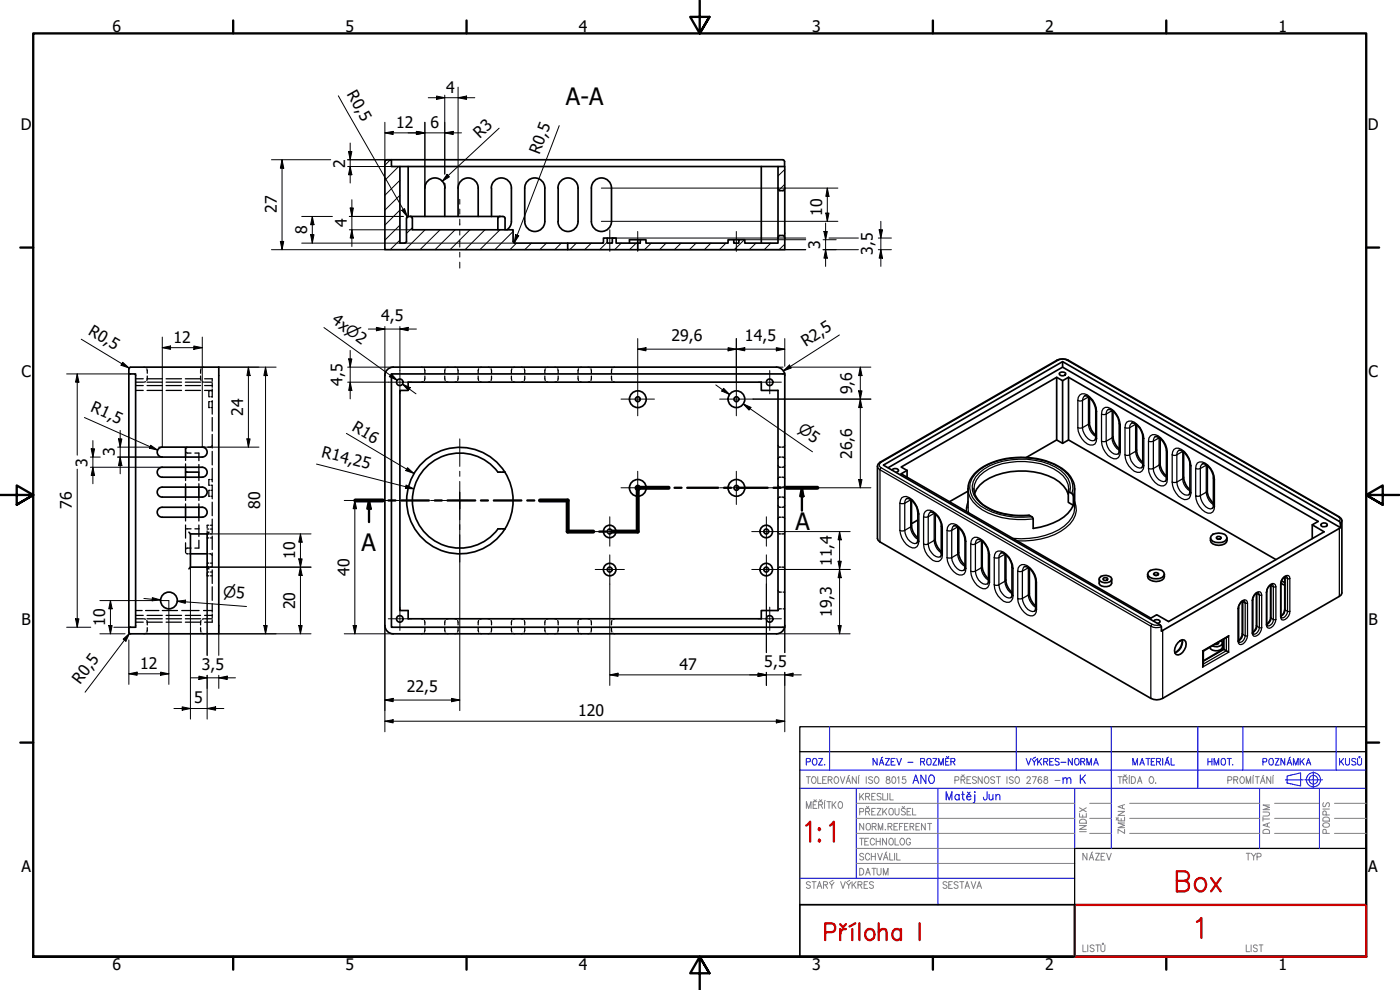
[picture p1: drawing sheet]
<svg xmlns="http://www.w3.org/2000/svg" width="420mm" height="297mm" viewBox="0 0 420 297" stroke-linecap="round" stroke-linejoin="round" font-family="sans-serif">
<defs><g id="words">
<g font-size="7.2">
<text x="169.8" y="31.4">A-A</text>
<text x="238.8" y="159.1">A</text>
<text x="108.5" y="165.4">A</text>
</g>
<g font-size="4.8">
<text x="33.7" y="9.6">6</text>
<text x="103.7" y="9.6">5</text>
<text x="173.7" y="9.6">4</text>
<text x="243.7" y="9.6">3</text>
<text x="313.7" y="9.6">2</text>
<text x="383.7" y="9.6">1</text>
<text x="103.9" y="28.2" transform="rotate(60 103.9 28.2)">R0,5</text>
<text x="133.9" y="27.8">4</text>
<text x="6.2" y="38.9">D</text>
<text x="118.9" y="38.3">12</text>
<text x="129.2" y="38.3">6</text>
<text x="144" y="41.6" transform="rotate(-43 144 41.6)">R3</text>
<text x="410.5" y="38.9">D</text>
<text x="161.9" y="46.6" transform="rotate(-69 161.9 46.6)">R0,5</text>
<text x="103.6" y="50.3" transform="rotate(-90 103.6 50.3)">2</text>
<text x="83.1" y="63.8" transform="rotate(-90 83.1 63.8)">27</text>
<text x="246.7" y="64.7" transform="rotate(-90 246.7 64.7)">10</text>
<text x="92.1" y="70.3" transform="rotate(-90 92.1 70.3)">8</text>
<text x="104.1" y="68.2" transform="rotate(-90 104.1 68.2)">4</text>
<text x="246.2" y="74.7" transform="rotate(-90 246.2 74.7)">3</text>
<text x="261.9" y="76.6" transform="rotate(-90 261.9 76.6)">3,5</text>
<text x="26.3" y="100.1" transform="rotate(31 26.3 100.1)">R0,5</text>
<text x="99.3" y="96.8" transform="rotate(36 99.3 96.8)">4x⌀2</text>
<text x="114.4" y="96.3">4,5</text>
<text x="52.1" y="102.8">12</text>
<text x="201.5" y="102.4">29,6</text>
<text x="223.6" y="102.4">14,5</text>
<text x="241.8" y="104.2" transform="rotate(-33 241.8 104.2)">R2,5</text>
<text x="6.4" y="113.1">C</text>
<text x="410.7" y="113.1">C</text>
<text x="102.7" y="115.7" transform="rotate(-90 102.7 115.7)">4,5</text>
<text x="255.8" y="118.3" transform="rotate(-90 255.8 118.3)">9,6</text>
<text x="27" y="123.4" transform="rotate(24 27 123.4)">R1,5</text>
<text x="73" y="124.8" transform="rotate(-90 73 124.8)">24</text>
<text x="105.4" y="129.1" transform="rotate(31 105.4 129.1)">R16</text>
<text x="34.5" y="137" transform="rotate(-90 34.5 137)">3</text>
<text x="96.3" y="137.1" transform="rotate(14 96.3 137.1)">R14,25</text>
<text x="255.8" y="137.7" transform="rotate(-90 255.8 137.7)">26,6</text>
<text x="26.3" y="140" transform="rotate(-90 26.3 140)">3</text>
<text x="21.6" y="152.8" transform="rotate(-90 21.6 152.8)">76</text>
<text x="78.1" y="152.8" transform="rotate(-90 78.1 152.8)">80</text>
<text x="88.6" y="167.8" transform="rotate(-90 88.6 167.8)">10</text>
<text x="104.9" y="172.8" transform="rotate(-90 104.9 172.8)">40</text>
<text x="249.6" y="169.8" transform="rotate(-90 249.6 169.8)">11,4</text>
<text x="88.6" y="182.8" transform="rotate(-90 88.6 182.8)">20</text>
<text x="249.6" y="185.2" transform="rotate(-90 249.6 185.2)">19,3</text>
<text x="6.4" y="187.4">B</text>
<text x="31.6" y="187.8" transform="rotate(-90 31.6 187.8)">10</text>
<text x="410.7" y="187.4">B</text>
<text x="42" y="200.6">12</text>
<text x="60.6" y="201">3,5</text>
<text x="203.9" y="201">47</text>
<text x="229.4" y="200.1">5,5</text>
<text x="24.1" y="205.6" transform="rotate(-53 24.1 205.6)">R0,5</text>
<text x="122" y="207.6">22,5</text>
<text x="58.2" y="211">5</text>
<text x="173.5" y="214.8">120</text>
<text x="6.4" y="261.7">A</text>
<text x="410.7" y="261.7">A</text>
<text x="33.7" y="290.9">6</text>
<text x="103.7" y="290.9">5</text>
<text x="173.7" y="290.9">4</text>
<text x="243.7" y="290.9">3</text>
<text x="313.7" y="290.9">2</text>
<text x="383.7" y="290.9">1</text>
</g>
<g font-size="4.6">
<text x="239.2" y="129.5" transform="rotate(35 239.2 129.5)">⌀5</text>
<text x="66.9" y="179" transform="rotate(4 66.9 179)">⌀5</text>
</g>
</g></defs>
<g fill="none" stroke="#000" stroke-width=".3">
<path d="M117.2 47.9l-1.7 1.7M119.6 50l-4.1 4.1M120 58.6l-4.5 4.4M120 54.1l-4.5 4.5M235.5 55.3l-1.8 1.8M235.5 50.8l-2 2M120 72.1l-2.9 2.8M120 67.5l-4.5 4.6M120 63l-4.5 4.5M122.6 64.9l-.6 .6M123.8 68.3l-1.8 1.7M127.6 68.9l-6 6"/>
<path d="M132.1 68.9l-6.1 6M136.6 68.9l-6 6M141 68.9l-5.9 6M145.5 68.9l-5.9 6M150.1 68.9l-6.1 6M154 69.5l-5.5 5.4M155 72.9l-2 2M159.5 72.9l-2 2M164 72.9l-2 2M168.5 72.9l-2 2M173 72.9l-2 2M177.5 72.9l-2 2"/>
<path d="M182.2 72.6l-2.2 2.3M186.4 72.9l-1.9 2M190.9 72.9l-2 2M195.5 72.9l-2.1 2M199.9 72.9l-2 2M204.4 72.9l-2 2M208.9 72.9l-2 2M213.4 72.9l-2 2M217.9 72.9l-2 2M218.9 71.9l-.4 .4M223.4 71.9l-3.1 3M226.9 72.9l-2 2"/>
<path d="M231.3 72.9l-1.9 2M235.5 73.3l-1.7 1.6"/>
</g>
<g fill="none" stroke="#000" stroke-width=".38">
<path d="M40.7 117.1h2.3M40.7 114.7h2.3M40.7 115.7h2.3M40.7 113.7h2.3M43.2 110.2l.5 .1M43.7 114.5l-.5 .2M44.1 110.7l.1 1.3M44.1 117.1h4.6M44.1 114.7h4.6M44.1 115.7h4.6M44.1 113.7h4.6M44.2 112.8l-.1 1.4"/>
<path d="M49.8 117.1h4.7M49.8 114.7h4.7M49.8 115.7h4.7M49.8 113.7h4.7M55.6 117.1h4.6M55.6 114.7h4.6M55.6 115.7h4.6M55.6 113.7h4.6M60.2 113.7l.1 .5M60.2 112.8v.9M60.3 110.7l-.1 1.3M60.7 114.5l.5 .2"/>
<path d="M61.2 110.2l-.5 .1M61.4 113.7h2.3v.6M61.4 117.1h2.3M61.4 114.7h2.3M61.4 115.7h2.3M62.7 119h.3M63 117.3h-.3v1.6M63.4 119h.3M63.4 117.3h.3M63.7 116.7v2.5M63.7 115v1.2M126.5 110.2l.5 .1"/>
<path d="M127 114.5l-.5 .2M127.4 110.7l.1 1.3M127.5 112.8l-.1 1.4M133.5 112.8l.1 1.4M133.6 110.7l-.1 1.3M134 114.5l.5 .2M134.5 110.2l-.5 .1M136.5 110.2l.5 .1M137 114.5l-.5 .2M137.4 110.7l.1 1.3M137.5 112.8l-.1 1.4M143.5 112.8l.1 1.4"/>
<path d="M143.6 110.7l-.1 1.3M144 114.5l.5 .2M144.5 110.2l-.5 .1M146.5 110.2l.5 .1M147 114.5l-.5 .2M147.4 110.7l.1 1.3M147.5 112.8l-.1 1.4M153.5 112.8l.1 1.4M153.6 110.7l-.1 1.3M154 114.5l.5 .2M154.5 110.2l-.5 .1M156.5 110.2l.5 .1"/>
<path d="M157 114.5l-.5 .2M157.4 110.7l.1 1.3M157.5 112.8l-.1 1.4M163.5 112.8l.1 1.4M163.6 110.7l-.1 1.3M164 114.5l.5 .2M164.5 110.2l-.5 .1M166.5 110.2l.5 .1M167 114.5l-.5 .2M167.4 110.7l.1 1.3M167.5 112.8l-.1 1.4M173.5 112.8l.1 1.4"/>
<path d="M173.6 110.7l-.1 1.3M174 114.5l.5 .2M174.5 110.2l-.5 .1M176.5 110.2l.5 .1M177 114.5l-.5 .2M177.4 110.7l.1 1.3M177.5 112.8l-.1 1.4M183.5 112.8l.1 1.4M183.6 110.7l-.1 1.3M184 114.5l.5 .2M184.5 110.2l-.5 .1M55.7 137.1v1.1"/>
<path d="M55.7 139.2v1M55.7 135.4l.1 .3M55.9 135.8l1.4 .1M58.5 135.9h1.2v2.3M59.7 139.4v2.3M60.7 134.2h.8M62.7 120.6v1.7h.3M62.7 120.5h.3M63.4 120.5h.3M63.4 122.3h.3M63.4 134.1l-1 .1M63.7 133.7l-.1 .2"/>
<path d="M63.7 120.2v4.1M63.7 125.3v4M63.7 130.4v4M63.7 135.4v4.1M233.5 139.7l.1 .2M233.5 133.7l.1 .2M233.6 137.5l-.1 .2M233.7 134.1l.6 .1M234.3 137.1l-.6 .2M234.6 137.1l.6 .2M235.2 134.1l-.6 .1M235.4 137.5l.1 .2"/>
<path d="M235.5 133.7l-.1 .2M235.5 139.7l-.1 .2M55.7 158.7h.1M55.7 143.2v1M55.7 145.1v1.1M55.7 149.1v1.1M55.7 151.2v1M55.7 155.2v1.1M55.7 157.5v4M56 158.7h1.3M58.5 158.7h1.2M59.7 143.2v1"/>
<path d="M59.7 145.1v1.1M59.7 149.1v1.1M59.7 151.2v1M59.7 155.2v1.1M59.7 157.5v3.5M62.2 159.3v.9h.5M62.2 158.7h.5M62.7 147.2v1.7h.3M62.7 147.1h.3M62.7 157.6h-.5v.8M63 143.9h-.3v1.6l.3 .1M63.2 158.7h.5"/>
<path d="M63.2 157.6h.5M63.4 145.6h.3v4.1M63.4 147.1h.3M63.4 148.9h.3M63.4 143.9h.3M63.7 140.5v4.1M63.7 150.7v4M63.7 155.8v4M233.5 159.7l.1 .2M233.5 151.7l.1 .2M233.5 145.7l.1 .2M233.6 143.4l-.1 .3"/>
<path d="M233.6 155.4l-.1 .3M233.6 149.5l-.1 .2M233.7 140.1l.6 .1M233.7 152.1l.6 .1M233.7 146.1l.6 .1M234.3 143.2h-.6M234.3 155.2h-.6M234.3 149.1l-.6 .2M234.6 149.1l.6 .2M234.6 143.2h.6M234.6 155.2h.6M235.2 146.1l-.6 .1"/>
<path d="M235.2 140.1l-.6 .1M235.2 152.1l-.6 .1M235.4 149.5l.1 .2M235.4 143.4l.1 .3M235.4 155.4l.1 .3M235.5 159.7v.2M235.5 145.7l-.1 .2M235.5 151.7l-.1 .2M55.7 162.9l.1 3M55.8 164.7l-.1 .2M55.9 166.1l.6 .1M56.8 166.2h.3"/>
<path d="M57.3 164.5h-1.4M59.7 162.1v2.4h-1.2M62.2 170.2v.9M62.2 171.9v.9h.5M62.2 161.4h.5M62.2 171.6h.5M62.2 170.1h.5M62.2 169h.5M62.2 166.2h.3M62.9 166.2l.5 .1M63.2 160.2h.5M63.2 161.4h.5"/>
<path d="M63.2 171.6h.5M63.2 170.1h.5M63.2 172.8h.5M63.2 169h.5M63.6 166.4l.1 .3M63.7 160.8v4.1M63.7 165.9v4.1M63.7 171v4.1M63.7 176.1v4M233.5 177.2l.1 .2M233.6 170.4l-.1 .3M233.7 160.1l.6 .1"/>
<path d="M233.7 177.6l.8 .1M234.3 170.2h-.6M234.6 170.2h.7M235 177.7h.5M235.3 160.1l-.7 .1M235.5 170.4v.3M40.7 183.2h2M40.7 185.7h2.3M40.7 186.7h2.3M40.7 184.6h2.3M43.2 185.7l.5 .1M43.7 190l-.5 .2"/>
<path d="M43.7 183.2h4M44.1 186.2l.1 1.3M44.1 185.7h4.6M44.1 186.7h4.6M44.1 184.6h4.6M44.2 188.3l-.1 1.4M48.7 183.2h4.6M49.8 185.7h4.7M49.8 186.7h4.7M49.8 184.6h4.7M54.5 183.2h5.3M55.6 185.7h4.6"/>
<path d="M55.6 186.7h4.6M55.6 184.6h4.6M60.2 188.3l.1 1.4M60.2 186.7v.8M60.3 186.2l-.1 .5M60.7 190l.5 .2M61.1 183.2h2.6M61.2 185.7l-.5 .1M61.4 185.7h2.3M61.4 184.6h2.3M63.7 181.2v2.5M63.7 184.2v1.1"/>
<path d="M63.7 186v.7h-2.3M126.5 185.7l.5 .1M127 190l-.5 .2M127.4 186.2l.1 1.3M127.5 188.3l-.1 1.4M133.5 188.3l.1 1.4M133.6 186.2l-.1 1.3M134 190l.5 .2M134.5 185.7l-.5 .1M136.5 185.7l.5 .1M137 190l-.5 .2M137.4 186.2l.1 1.3"/>
<path d="M137.5 188.3l-.1 1.4M143.5 188.3l.1 1.4M143.6 186.2l-.1 1.3M144 190l.5 .2M144.5 185.7l-.5 .1M146.5 185.7l.5 .1M147 190l-.5 .2M147.4 186.2l.1 1.3M147.5 188.3l-.1 1.4M153.5 188.3l.1 1.4M153.6 186.2l-.1 1.3M154 190l.5 .2"/>
<path d="M154.5 185.7l-.5 .1M156.5 185.7l.5 .1M157 190l-.5 .2M157.4 186.2l.1 1.3M157.5 188.3l-.1 1.4M163.5 188.3l.1 1.4M163.6 186.2l-.1 1.3M164 190l.5 .2M164.5 185.7l-.5 .1M166.5 185.7l.5 .1M167 190l-.5 .2M167.4 186.2l.1 1.3"/>
<path d="M167.5 188.3l-.1 1.4M173.5 188.3l.1 1.4M173.6 186.2l-.1 1.3M174 190l.5 .2M174.5 185.7l-.5 .1M176.5 185.7l.5 .1M177 190l-.5 .2M177.4 186.2l.1 1.3M177.5 188.3l-.1 1.4M183.5 188.3l.1 1.4M183.6 186.2l-.1 1.3M184 190l.5 .2"/>
<path d="M184.5 185.7l-.5 .1M233.6 182.9l-.1 .3M234.5 182.7h-.8M235 182.7h.5"/>
</g>
<g fill="none" stroke="#000" stroke-width=".51">
<path d="M116 48l-.5 .5v26.4h54.9M116 47.9h1.5v2.1h2.5v22.9h1.5M117.5 47.9h117.4l.6 .5v1.6M120 50h113.5M122.5 50v14.9M133.5 56.4v8.5M133.5 56.4a3 3 0 0 0-3-3 3 3 0 0 0-3 3v8.5M147.4 56.4a3 3 0 0 1 3.1-3 3 3 0 0 1 3 3v10M147.5 56.4v8.5M167.4 56.4a3 3 0 0 1 3.1-3 3 3 0 0 1 3 3v10M167.5 56.4v10M228.5 50v22.9"/>
<path d="M233.5 56.4v-6.4h2v6.4M233.5 56.4l.5 .8h1l.5-.8M233.5 56.4v15.1M235.5 56.4v15.1M122 65.5v6.9l-.5 .5M122.5 64.9h28.4l.5 .2 .2 .4v3.4M122.5 64.9l-.5 .5M123.2 64.9l.5 .5M123.8 65.5v3.4h30.2v3.5l.5 .5M137.5 64.9v-8.5a3 3 0 0 1 3-3 3 3 0 0 1 3 3v8.5M150.1 64.9l-.5 .2-.2 .4v3.4M153.5 66.4l-.4 1.5-1 1.1"/>
<path d="M154.5 72.9h15.9M157.5 66.4v-10a3 3 0 0 1 3-3 3 3 0 0 1 3 3v10M157.5 66.4a3 3 0 0 0 3 3.1 3 3 0 0 0 3-3.1M167.4 66.4a3 3 0 0 0 3.1 3.1 3 3 0 0 0 3-3.1M177.5 66.4v-10a3 3 0 0 1 3-3 3 3 0 0 1 3 3v10M177.5 66.4a3 3 0 0 0 3 3.1 3 3 0 0 0 3-3.1M182.2 71.4h1.6M191.4 71.9v3M192.2 71.9h-3.3v1M220.2 71.9h1.5M233.5 71.5v1.4h-10v-1h-1.8v1h-1.5v-1h-1.7v1h-24.6v-1h-1.7v1h-7.3v-1.5h-1.1v1.5h-1.6v-1.5h-1.1v1.5h-10.7v2h21M233.5 71.5l.1-.5 .4-.3h1l.4 .3 .1 .5"/>
<path d="M235.5 71.5v3.4h-44.1M38.7 112.2v76M39.2 110.2h26.5v80h-26.6l-.4-.3v-1.7h2v-76h-2v-1.5l.4-.5M122.5 114.7h106v2.4h5v66.1h-5v2.5h-106v-2.5h-2.5v-66.1h2.5zM233 110.2h-115a2.51 2.51 0 0 0-2.5 2.5v75M233 110.2a2.51 2.51 0 0 1 2.5 2M235.5 112.2h-118v76h118M235.5 112.2v75.5M317.1 113.2v18.8M317.9 112.1a1.17 1.17 0 0 1 1.9 .2 1.11 1.11 0 0 1-1 .5 1.11 1.11 0 0 1-.9-.7zM318.9 108.5v1.7M318.9 114.2v18.8"/>
<path d="M320.7 113.2l-1.8 1-1.8-1-46.7 26.9 1.8 1M320.7 113.2l74.9 43.2-1.8 1.1 3.6 2.1-46.7 26.9-3.5-2-1.8 1-75-43.3 1.8-1.1M320.7 113.2v18.8M325.5 118.8a3.2 3.2 0 0 1 2.9 2.5l.5 1.7v8.2l-.4 .9M327 119.3v7.6a4.9 4.9 0 0 0 1.9 3.7M47.8 134.4l.9-.2h12a1.49 1.49 0 0 1 1.5 1.5 1.49 1.49 0 0 1-1.5 1.4h-12a1.49 1.49 0 0 1-1.4-1 1.49 1.49 0 0 1 .5-1.7zM56.2 134.2l-.5 .5v2.4M263.6 139.2l.6-.5 53-30.6a3.8 3.8 0 0 1 3.3 0l81.4 47 .8 .8v22l-.2 .6-53.6 31a3.8 3.8 0 0 1-3.5 0l-81.3-46.9-.6-.5-.2-.5v-21.7zM265.1 139.6l53.8-31.1 83.1 47.9 .2 .3 .1 1.6-53.7 31v-1.2l-.4-.6zM308 137.3l9.1-5.3 1.8 1 1.8-1 62.2 35.9M332.6 122.9a1.78 1.78 0 0 1 1.9 .8 5.2 5.2 0 0 1 1.4 3.4v8.1l-.3 1M334 123.4v7.6a5.6 5.6 0 0 0 1.9 3.7"/>
<path d="M339.7 126.9a4.1 4.1 0 0 1 3.3 4.3v8.5l-.4 .6M341.1 127.4v7.7a5.5 5.5 0 0 0 1.9 3.7M346.7 131a4.3 4.3 0 0 1 3.4 4.2v8.2l-.3 1M348.2 131.5v7.6a5.2 5.2 0 0 0 1.9 3.8M353.8 135.1a1.78 1.78 0 0 1 1.9 .9 5.2 5.2 0 0 1 1.4 3.3v8.2l-.3 .9M355.2 135.6v7.6a5.6 5.6 0 0 0 1.9 3.7M360.9 139.2a3.2 3.2 0 0 1 2.9 2.5l.4 1.7v8.6l-.3 .5M362.3 139.7v7.6a5.2 5.2 0 0 0 1.9 3.7M47.8 140.5l.9-.3h12a1.49 1.49 0 0 1 1.5 1.5 1.49 1.49 0 0 1-1.5 1.5h-12a1.49 1.49 0 0 1-1.4-1.1 1.49 1.49 0 0 1 .5-1.6zM47.8 152.5l.9-.3h12a1.49 1.49 0 0 1 1.5 1.5 1.49 1.49 0 0 1-1.5 1.5h-12a1.49 1.49 0 0 1-1.4-1 1.49 1.49 0 0 1 .5-1.7zM47.8 146.5l.9-.3h12a1.49 1.49 0 0 1 1.5 1.4 1.49 1.49 0 0 1-1.5 1.5h-12a1.49 1.49 0 0 1-1.4-1 1.49 1.49 0 0 1 .5-1.6zM55.7 140.2v1.5h4v1.5"/>
<path d="M55.7 141.7v1.5M55.7 146.2v2.9M55.7 152.2v3M56.7 159.7l.4 .5v10M59.7 146.2v2.9M59.7 152.2v3M62.7 159.7l-.5 .5h-5.1M149.4 158.7h2.2M149.4 141.7h2.2M149.5 141.7a14.3 14.3 0 0 0-21.1-2.1 14.3 14.3 0 0 0 0 21.2 14.3 14.3 0 0 0 21.1-2.1M266.6 140.3l52.3-30.1 83.4 48.1M267.7 141a1.17 1.17 0 0 1 2 .2l-.8 .5"/>
<path d="M272.1 149.6a1.83 1.83 0 0 1 1.9 .9 5.2 5.2 0 0 1 1.5 3.3v8.2l-.4 .9M272.2 141.1v2.1M273.6 150.1v7.6a5 5 0 0 0 1.9 3.7M275.5 156l-1.9 1.1M279.2 153.7a4.1 4.1 0 0 1 3.3 4.2v8.6l-.3 .6M280.7 154.2v7.6a5.5 5.5 0 0 0 1.8 3.7M286.3 157.8a3.2 3.2 0 0 1 2.9 2.5l.4 1.7v8.2l-.4 .9M287.7 158.3v7.5a5.2 5.2 0 0 0 1.9 3.8M290.5 152.4v-5.7a8.7 8.7 0 0 1 6-7.4 24.5 24.5 0 0 1 22.3 1.3 8 8 0 0 1 3.7 6.1v5.7M290.5 147.4l-5.6 3.1M292.3 146.7a7.2 7.2 0 0 0 4.9 6 24.4 24.4 0 0 0 11.8 2l.7 .4 .4 .6v2.8a18.6 18.6 0 0 0 10.4-4.5l1.6-2.4M292.5 148.1a11.1 11.1 0 0 1 8.5-6.1 21.2 21.2 0 0 1 16.9 2.6l2.1 2.4 .6 1.3"/>
<path d="M320.7 147.8a1.3 1.3 0 0 1 1.4 1v2.8l-1.5-.9zM320.7 146.7l-.1 1.1M393.8 157.5v4.1M396.7 157.1l1.1-.1 .5 .2v.4a1.17 1.17 0 0 1-1.9-.2zM57.1 166.2h5.1M62.2 160.2v10h-5.1l-.4 .5M62.2 170.2l.5 .5M293.4 161.8a1.78 1.78 0 0 1 1.8 .9 5.2 5.2 0 0 1 1.5 3.3v8.2l-.3 1M294.8 162.4v7.6a5.6 5.6 0 0 0 1.9 3.7M300.4 165.9a3.2 3.2 0 0 1 2.9 2.6l.4 1.7v8.5l-.3 .6M301.9 166.4v7.6a5.5 5.5 0 0 0 1.8 3.8M307.5 170a4.3 4.3 0 0 1 3.3 4.2v8.2l-.3 1"/>
<path d="M308.9 170.5v7.6a5.2 5.2 0 0 0 1.9 3.7M329.9 173.7v1.3a2.07 2.07 0 0 0 3 .8l.7-.8v-1.3M330.4 173a2.5 2.5 0 0 1 3.2 .6 1.59 1.59 0 0 1-2.1 1.3l-1.4-.5-.2-1zM331.1 173.5l.9-.2 .4 .2 .1 .3a.94 .94 0 0 1-1.5 0zM344.4 172.3a1.64 1.64 0 0 0 1.6 2.1 3.4 3.4 0 0 0 3.2-.8l.2-1.3M344.6 171.7a3.5 3.5 0 0 1 4.6 0l.2 .6a2.95 2.95 0 0 1-4.8 .5l-.2-.5zM346.3 172.1a.91 .91 0 0 1 1.4 .2 1 1 0 0 1-1.5 0zM346.7 172.6h.5M363.3 161.4a1.64 1.64 0 0 0 1.5 2.1 3.4 3.4 0 0 0 3.2-.8l.2-1.3M363.5 160.8a3.4 3.4 0 0 1 4.5 0l.2 .6a2.91 2.91 0 0 1-4.7 .5l-.2-.5zM365.1 161.2a.91 .91 0 0 1 1.4 .2 .81 .81 0 0 1-.8 .4 .81 .81 0 0 1-.6-.6zM365.5 161.8h.5"/>
<path d="M377.1 178v9.7a2.71 2.71 0 0 1-1.1 2M377.6 177.8a1.99 1.99 0 0 0-1.6 2.1v9.8M381.3 175.5v9.8a2.55 2.55 0 0 1-1.1 1.9M381.9 175.4a2.1 2.1 0 0 0-1.7 2.1v9.8l.2 .5M384.4 174.9l1.2 .7M384.6 174.2l1 .5M385.6 173.1v9.7a2.31 2.31 0 0 1-1.2 2M386.1 173a2.14 2.14 0 0 0-1.7 2.1v9.7l.2 .5M115.5 187.7a2.51 2.51 0 0 0 2.5 2.5h115M235.5 188.2a2.51 2.51 0 0 1-2.5 2M235.5 187.7v.5M346.2 186.4a1.17 1.17 0 0 1 2 .1l-.8 .6"/>
<path d="M353.6 192.8l1.3-.9 .6 .2a2.2 2.2 0 0 1 0 2.8 2.14 2.14 0 0 1-2.5 1.5 2.48 2.48 0 0 1 .6-3.6zM354.8 192a3.9 3.9 0 0 1-2.2 3.8M360.9 195.2l.2 .2M365.6 192.7l.2 .3-.3 .2-.9 .1M366.5 192.3l.3 .3a1.31 1.31 0 0 1-1.5 1.4l-1.5-.2M366.9 193v1.2a2.18 2.18 0 0 1-3.8 0M367.2 191.8v2.9l-6.1 3.6M367.2 194.7l1.5 1M368.7 190.7l-7.6 4.7v4.3l-.2 .4M372.8 180.4v9.8a2.74 2.74 0 0 1-1.1 1.9M373.4 180.3a2 2 0 0 0-1.7 2.1l.2 10.3M376 189.7l.1 .5"/>
<circle cx="120" cy="114.7" r=".98"/>
<circle cx="191.4" cy="119.8" r=".73"/>
<circle cx="191.4" cy="119.8" r="2.51"/>
<circle cx="221" cy="119.8" r=".73"/>
<circle cx="221" cy="119.8" r="2.51"/>
<circle cx="231" cy="114.7" r=".98"/>
<circle cx="138" cy="150.2" r="16"/>
<circle cx="183" cy="159.5" r=".73"/>
<circle cx="183" cy="159.5" r="1.87"/>
<circle cx="191.4" cy="146.4" r=".73"/>
<circle cx="191.4" cy="146.4" r="2.51"/>
<circle cx="221" cy="146.4" r=".73"/>
<circle cx="221" cy="146.4" r="2.51"/>
<circle cx="230" cy="159.5" r=".73"/>
<circle cx="230" cy="159.5" r="1.87"/>
<circle cx="183" cy="170.9" r=".73"/>
<circle cx="183" cy="170.9" r="1.87"/>
<circle cx="230" cy="170.9" r=".73"/>
<circle cx="230" cy="170.9" r="1.87"/>
<circle cx="50.7" cy="180.2" r="2.51"/>
<circle cx="120" cy="185.7" r=".98"/>
<circle cx="231" cy="185.7" r=".98"/>
</g>
<g fill="none" stroke="#000" stroke-width=".38">
<path d="M317.2 108.1h.3l-53.1 30.6M317.5 108.1a2.75 2.75 0 0 1 2.8 0M320.3 108.1l81.6 47M320.5 108.1h-.2M325.5 118.8l-.3 .3-.3 1M326.6 119l-1.7 1.1M326.7 119.1l-.1 8.2M263.3 139.9l.2 .6 .6 .5M264.2 138.7h.2M264.4 138.7l-.6 .9 .6 .7M323.5 128.3a6 6 0 0 0 3.7 5.2h.8l.6-.3 .4-.7 .1-.9M323.5 120.1a1.77 1.77 0 0 1 .8-1.8 1.77 1.77 0 0 1 2 .2 6.2 6.2 0 0 1 2.8 4.9"/>
<path d="M323.5 128.3h1.4a4.3 4.3 0 0 0 3 4l.6-.2M323.5 120.1l.4 .2 1-.2M323.5 120.1v8.2M324.9 120.1v8.2l1.7-1M326.6 127.3a4.6 4.6 0 0 0 2.3 3.7M327 126.9l-.4 .4M328.9 123l.2 .4M328.9 131.2l.2 .4M329.1 123.4v8.2M330.6 132.4a5.9 5.9 0 0 0 3.7 5.3 1.7 1.7 0 0 0 1.9-2M330.6 124.3l.1-1 .4-.7a2.29 2.29 0 0 1 3.2 .6 6.8 6.8 0 0 1 1.9 4.3M330.6 132.4h1.4a3.9 3.9 0 0 0 3 3.9l.6-.1"/>
<path d="M330.6 124.3h1.4M330.6 124.3v8.1M332 124.3l1.8-1.1v8.2M332 124.3v8.1l1.8-1M332.6 122.9l-.4 .3-.2 1.1M333.8 131.4a4.3 4.3 0 0 0 2.1 3.7M333.8 123.1v.1M334 131l-.2 .4M335.9 127.1l.3 .4M335.9 135.2l.3 .5M336.2 127.5v8.2M337.6 136.4a5.7 5.7 0 0 0 3.7 5.3 1.7 1.7 0 0 0 2-2"/>
<path d="M337.6 128.3l.2-.9a1.66 1.66 0 0 1 2.6-.7 6 6 0 0 1 2.9 4.9M337.6 136.4l.5 .2 .9-.2a4.3 4.3 0 0 0 3.1 4l.5-.1M337.6 128.3h1.4M337.6 128.3v8.1M339 128.3l1.8-1v8.1M339 128.3v8.1l1.8-1M339.7 126.9l-.6 .8-.1 .6M340.8 135.4a5 5 0 0 0 2.2 3.8M340.8 127.2h.1M341.1 135.1l-.3 .3M343 131.2l.3 .4M343 139.3l.3 .4"/>
<path d="M343.3 131.6v8.1M344.7 132.4a1.77 1.77 0 0 1 .8-1.8 1.77 1.77 0 0 1 2 .1 6.2 6.2 0 0 1 2.8 5M344.7 132.4h1.4M344.7 132.4v8.2M346.1 132.4l1.8-1v8.2M346.1 132.4v8.2l1.8-1M346.7 131l-.3 .3-.3 1.1M347.9 139.6a4.9 4.9 0 0 0 2.2 3.6M347.9 131.3v.1M348.2 139.1l-.3 .5M350.1 135.2l.2 .5M350.3 135.7v8.1"/>
<path d="M351.8 136.4a1.69 1.69 0 0 1 .8-1.8 1.69 1.69 0 0 1 2 .3 6.4 6.4 0 0 1 2.8 4.8M351.8 136.4l.4 .2 1-.2M351.8 136.4v8.2M353.2 136.4l1.8-1v8.2M353.2 136.4v8.2l1.8-1M353.8 135.1l-.4 .3-.2 1M355 135.4h.1M357.1 139.3l.3 .4M357.4 139.7v8.2M360.9 139.2l-.6 .7-.1 .7M362 139.5h.1M264.1 141l81.3 46.9v21.6"/>
<path d="M264.1 141v21.6M264.4 140.3l-.3 .7M264.4 140.3l81.4 47M270.1 151a1.75 1.75 0 0 1 .8-1.9 1.75 1.75 0 0 1 2 .2 6.4 6.4 0 0 1 2.9 4.9M270.1 159.1a6.1 6.1 0 0 0 3.7 5.3 1.7 1.7 0 0 0 2-2M270.1 159.1l.4 .2 1-.2M270.1 151h1.4M270.1 151v8.1M271.5 159.1a4.1 4.1 0 0 0 3.1 4l.5-.2M271.5 151l1.8-1v8.1M271.5 151v8.1M272.1 149.6l-.5 .8-.1 .6"/>
<path d="M273.3 149.9h.1M273.3 158.1a4.5 4.5 0 0 0 2.2 3.7M273.3 158.1l-1.8 1M273.6 157.7l-.3 .4M275.5 153.8l.3 .4M275.8 154.2v8.2M277.2 155.1l.1-1a1.66 1.66 0 0 1 2.7-.7 6 6 0 0 1 2.8 4.9M277.2 155.1h1.4M277.2 155.1v8.1M278.6 155.1l1.8-1.1v8.2M278.6 155.1v8.1l1.8-1M279.2 153.7l-.6 .8v.6"/>
<path d="M280.4 154h.1M282.5 157.9l.3 .4M282.8 158.3v8.2M284.2 159.1a1.77 1.77 0 0 1 .9-1.8 1.77 1.77 0 0 1 2 .2 6.2 6.2 0 0 1 2.8 4.9M284.2 159.1l.5 .2 .9-.2M284.2 159.1v8.2M285.6 159.1v8.2l1.8-1M286.3 157.8l-.4 .2-.3 1.1M287.4 158l.1 .1M287.4 158.1v8.2M287.4 158.1l-1.8 1M290.5 146.7a8.8 8.8 0 0 0 6 7.2 25.5 25.5 0 0 0 13.6 1.8"/>
<path d="M290.5 152.4l.2 1.5M290.5 150.5l-.5 2 .1 1M292.3 146.7a6.3 6.3 0 0 1 3-5 21.3 21.3 0 0 1 22.5 0 6.3 6.3 0 0 1 2.9 5M321.1 147.8a6.1 6.1 0 0 0-2.8-6.7 22.1 22.1 0 0 0-23-.3 6.6 6.6 0 0 0-3.5 6.4 10.4 10.4 0 0 0 7.9 6.6 26.4 26.4 0 0 0 9.3 .9M321.7 148.1a6 6 0 0 0-2.4-6.8 21.1 21.1 0 0 0-15-3.9 17.4 17.4 0 0 0-11.6 4.8 5.8 5.8 0 0 0 .2 8.3 19.4 19.4 0 0 0 14.3 4.7l2.5-.1M322.5 146.7l-.4 2.1M322.5 152.4a9.2 9.2 0 0 1-6.7 7.5 24.4 24.4 0 0 1-11.9 1.6M322.5 150.5a6.5 6.5 0 0 1-2.7 7.9 21.4 21.4 0 0 1-14.5 3.9M344.7 140.6a5.9 5.9 0 0 0 3.7 5.2h.8l.6-.4 .4-.6 .1-1M344.7 140.6h1.4a4.1 4.1 0 0 0 3 3.9l.7-.1M350.1 143.4l.2 .4M351.8 144.6a5.9 5.9 0 0 0 3.7 5.3 1.71 1.71 0 0 0 1.9-2"/>
<path d="M351.8 144.6h1.4a3.9 3.9 0 0 0 3 4l.6-.2M355 143.6a4.3 4.3 0 0 0 2.1 3.7M355.2 143.2l-.2 .4M357.1 147.5l.3 .4M358.8 140.6h1.4M358.8 140.6l.2-1a1.66 1.66 0 0 1 2.6-.7 6 6 0 0 1 2.9 4.9M358.8 140.6v8.1M360.2 140.6l1.8-1v8.1M360.2 140.6v8.1l1.8-1M362 147.7a5 5 0 0 0 2.2 3.7M362.3 147.3l-.3 .4M364.2 143.4l.3 .4"/>
<path d="M364.2 151.6l.3 .4M364.5 152a1.72 1.72 0 0 1-.9 1.8 1.72 1.72 0 0 1-2-.2 6.2 6.2 0 0 1-2.8-4.9l.5 .2 .9-.2a4.3 4.3 0 0 0 3.1 4l.6-.2M364.5 143.8v8.2M401.6 155.1l.6 .8-.2 .5M402 158.5v20.4M402.7 156.3l-.4 .8M275.5 162l.3 .4M277.2 163.2a5.7 5.7 0 0 0 3.7 5.3 1.7 1.7 0 0 0 1.9-2M277.2 163.2l.4 .2 1-.2a4.3 4.3 0 0 0 3 4l.6-.1M280.4 162.2a5 5 0 0 0 2.1 3.7M280.7 161.8l-.3 .4M282.5 166l.3 .5"/>
<path d="M284.2 167.3a6 6 0 0 0 3.7 5.2h.8l.7-.3 .4-.7 .1-1M284.2 167.3h1.4a4.3 4.3 0 0 0 3.1 3.9l.5-.1M287.4 166.3a4.6 4.6 0 0 0 2.2 3.7M287.7 165.8l-.3 .5M289.6 162l.3 .4M289.6 170.2l.3 .3M289.9 162.4v8.1M291.3 163.2a1.69 1.69 0 0 1 .9-1.8 1.69 1.69 0 0 1 1.9 .2 6.4 6.4 0 0 1 2.9 4.9M291.3 171.4a5.9 5.9 0 0 0 3.7 5.2 1.7 1.7 0 0 0 2-1.9M291.3 163.2l.5 .2 .9-.2M291.3 171.4h1.4a3.9 3.9 0 0 0 3.1 3.9l.6-.1M291.3 163.2v8.2"/>
<path d="M292.7 163.2v8.2l1.8-1M293.4 161.8l-.4 .4-.3 1M294.5 162.1v.1M294.5 170.4a4.3 4.3 0 0 0 2.2 3.6M294.5 162.2v8.2M294.5 162.2l-1.8 1M294.8 170l-.3 .4M296.7 166l.3 .5M296.7 174.2l.3 .5M297 166.5v8.2M298.4 167.3l.1-.9a1.66 1.66 0 0 1 2.7-.7 6 6 0 0 1 2.8 4.8M298.4 175.4a5.7 5.7 0 0 0 3.7 5.3 1.7 1.7 0 0 0 1.9-2"/>
<path d="M298.4 167.3h1.4M298.4 175.4l.4 .2 1-.2a4.3 4.3 0 0 0 3 4l.6-.1M298.4 167.3v8.1M299.8 167.3v8.1l1.8-1M300.4 165.9l-.6 .8v.6M301.6 166.2h.1M301.6 174.4a5 5 0 0 0 2.1 3.8M301.6 166.3v8.1M301.6 166.3l-1.8 1M301.9 174l-.3 .4M303.7 170.2l.3 .3M303.7 178.3l.3 .4"/>
<path d="M304 170.5v8.2M305.4 171.4h1.4M305.4 171.4a1.77 1.77 0 0 1 .9-1.8 1.77 1.77 0 0 1 2 .1 6.2 6.2 0 0 1 2.8 5l-.3-.5M305.4 171.4v8.2M306.8 171.4l1.8-1v8.1M306.8 171.4v8.2l1.8-1.1M307.5 170l-.4 .3-.3 1.1M308.6 170.3l.1 .1M308.6 178.5a4.9 4.9 0 0 0 2.2 3.7M308.9 178.1l-.3 .4M311.1 174.7v8.1M376 179.9l-.2 .2"/>
<path d="M377.1 178l.1 9.9M377.2 177.9l.8 .6v9.8M377.6 177.8l.4 .7h.7M378.7 178.5l-.5-.9a2.47 2.47 0 0 0-2.4 2.5M378.7 178.5v9.8M380 177.7v9.8M380.2 177.5l-.2 .2M381.3 175.5l.1 10M381.4 175.4v.3l.7 .4v9.8M381.9 175.4l.2 .7h.8M382.9 176.1l-.4-.9a1.61 1.61 0 0 0-2 1.1l-.5 1.4M382.9 176.1v9.8"/>
<path d="M384.3 175.2v9.8M384.4 175.1l-.1 .1M385.6 173.1l.1 9.9M385.7 173v.2l.7 .4v9.8l-.7-.4M386.1 173l.3 .6h.7M387.1 173.6l-.4-.9a2.36 2.36 0 0 0-2.4 2.5M387.1 173.6v9.8M310.8 182.4l.3 .4M311.1 182.8l-.1 1a1.66 1.66 0 0 1-2.7 .7 6.4 6.4 0 0 1-2.9-4.9h1.4a4.3 4.3 0 0 0 3.1 3.9l.6-.1M348.2 187.5l-1.7 .1-.7-.3-.4 .6a3.8 3.8 0 0 0 3.2 .2M348.9 189.2v20.3M354.8 191.9a3.4 3.4 0 0 1-2.2 4"/>
<path d="M360.9 195.2l7.8-4.5v5l-7.8 4.4zM367.3 191.8v3.1l-6.2 3.5M368 191.4v3.8l-6.9 4M371.5 182.6v9.8M371.7 192.2l-.2 .2M371.7 182.4l-.2 .2M372.8 180.4l.2 .2v9.8M372.8 190.2l.2 .2M372.9 180.3l.1 .3 .7 .4v9.7M373 190.4a2.22 2.22 0 0 1-1.3 1.9M373 190.4l.7 .3M373.4 180.3l.3 .7h.7"/>
<path d="M373.7 190.7a1.94 1.94 0 0 1-1.8 2M373.7 190.7h.7M374.4 190.7a2.48 2.48 0 0 1-2.4 2.6l-.5-.9M374.4 181l-.4-.9a1.94 1.94 0 0 0-2.3 1.8l-.2 .7M374.4 181v9.7M375.8 180.1v9.9M376 189.7l-.2 .3M377.1 187.7l.1 .2M377.2 187.9a2.33 2.33 0 0 1-1.2 2M377.2 187.9l.8 .4M378 188.3h.7M378 188.3a1.93 1.93 0 0 1-1.9 1.9"/>
<path d="M378.7 188.3a2.36 2.36 0 0 1-2.5 2.6l-.4-.9M381.3 185.3l.1 .2M381.4 185.5a2.44 2.44 0 0 1-1.4 2M381.4 185.5l.7 .4M382.1 185.9a1.73 1.73 0 0 1-1.7 1.9M382.1 185.9h.8M382.9 185.9a3.1 3.1 0 0 1-2 2.6l-.7-.4-.2-.6M384.4 184.8l-.1 .2M385.6 182.8l.1 .2M385.7 183a2.22 2.22 0 0 1-1.3 2M387.1 183.4a2.38 2.38 0 0 1-2.4 2.6l-.4-1M387.1 183.4h-.7a1.94 1.94 0 0 1-1.8 1.9"/>
</g>
<g fill="none" stroke="#000" stroke-width=".7">
<path d="M106.6 150.2h8.3M110.7 150.2l.6 2.4h-1.1zM110.7 150.2v6.4M116.6 150.2h2.1M120.5 150.2h8.2M130.5 150.2h2.1M134.3 150.2h8.3M144.3 150.2h2.1M148.2 150.2h8.3M158.2 150.2h2.1M162.1 150.2h8.3v9.3h7.7M179.8 159.5h2.1"/>
<path d="M200.7 146.4h-9.3v13.1h-7.8M202.4 146.4h2.1M206.2 146.4h9.3M217.3 146.4h2.1M221.1 146.4h9.3M232.2 146.4h2.1M236 146.4h9.3M240.7 146.4l.4 2.5h-.9zM240.7 146.4v6.8"/>
</g>
<path d="M106.6 150.2h8.3M162.1 150.2h8.3v9.3h7.7M200.7 146.4h-9.3v13.1h-7.8M236 146.4h9.3" fill="none" stroke="#000" stroke-width="1.2"/>
<g fill="#000">
<path d="M110.7 150.2l.6 2.4h-1.1z" fill-rule="evenodd"/>
<path d="M240.7 146.4l.4 2.5h-.9z" fill-rule="evenodd"/>
</g>
<g fill="none" stroke="#000" stroke-width=".7">
<path d="M70 6.1v3.9M140 6.1v3.9M210 0v10l-2.9-4.9h5.8l-2.9 4.9 2.9-4.9M280 6.1v3.9M350 6.1v3.9M6.1 74.3h3.9M410 74.3h3.9M0 148.5h10l-5-2.8v5.7l5-2.9-5 2.9M420 148.5h-10l5-2.8v5.7l-5-2.9 5 2.9M6.1 222.8h3.9M410 222.8h3.9M10 287.1v-277.1h400v277.1h-400h400"/>
<path d="M70 287.1v3.8M140 287.1v3.8M212.9 292l-2.9-4.9 2.9 4.9h-5.8l2.9-4.9v9.9M280 287.1v3.8M350 287.1v3.8"/>
</g>
<!-- layer: 3_TUCNA -->
<g fill="none" stroke="#c00" stroke-width=".7">
<path d="M242 247.7l1.1-1.1v5.9M245.9 248.5l.2 .3-.2 .3-.2-.3zM245.9 252l.2 .3-.2 .2-.2-.2zM249.1 247.7l1.2-1.1v5.9M247.6 279.7h2l.7-.3a1.41 1.41 0 0 0 .3-1.4 1.41 1.41 0 0 0-1-1h-2v5.1M252.2 277.3l.8 .9 .9-.9M252.2 278.8v3.3M253.9 278.8a1.4 1.4 0 0 0-1.7 1.3M255.8 278.8v3.3M256.7 277l-1.7 1M257.9 277v5.1M260.3 278.9a1.65 1.65 0 0 1 2.2 1 1.65 1.65 0 0 1-1.1 2.2 1.7 1.7 0 0 1-1.8-1.2 1.7 1.7 0 0 1 .7-2z"/>
<path d="M263.7 279.7l.7-.8 .4-.1 1.1 .1 .2 3.2M263.7 277v5.1M270.4 279.4a1.44 1.44 0 0 0-1.9-.5 1.44 1.44 0 0 0-.7 1.8 1.38 1.38 0 0 0 1 1.3 1.38 1.38 0 0 0 1.6-.6M270.4 278.8v3.3M276 277v5.1M353.2 264.3h2.3a1.44 1.44 0 0 0 1.3-1.5 1.44 1.44 0 0 0-1.3-1.4h-2.3v6h2.3a1.61 1.61 0 0 0 1.4-1.5 1.61 1.61 0 0 0-1.4-1.6M359.2 276.6l1.4-1.2v6M359.4 263.7a1.74 1.74 0 0 1 2 .1 1.74 1.74 0 0 1 .5 1.9 1.73 1.73 0 0 1-2 1.7 1.73 1.73 0 0 1-1.3-2.2l.2-.9zM363.5 263.4l2.8 4M366.3 263.4l-2.8 4M410 271.4v15.7h-87.5v-15.6h87.5"/>
</g>
<!-- layer: 8_TEXTY -->
<g fill="none" stroke="#00f" stroke-width=".32">
<path d="M249 218v13.1M305 218v13.1M333.5 218v36.6M359.5 218v18.5M373 218v13.1M401 218v13.1M240 231.1h170M240 236.5h170M242 228.6l1-.1 .1-.7-1.1-.2v1.9M244.2 227.6a.99 .99 0 0 1 1.1 .8 .99 .99 0 0 1-.6 1.1 1.05 1.05 0 0 1-1-.7 1.05 1.05 0 0 1 .5-1.2zM245.7 227.6h1.2l-1.2 1.9h1.2M247.5 229.3l.1 .2"/>
<path d="M257 236.6v27M263.2 227.6v1.9l-1.2-1.9v1.9M263.9 229.5l.6-1.9 .7 1.9M264.2 228.9h.8M264.9 227.2l-.4 .2M265.7 227.6h1.3l-1.3 1.9h1.3M267.5 228.5h.7M268.6 227.6h-1.1v1.9h1.1M269.1 227.6l.7 1.9 .7-1.9M272.5 228.7h1.5M274 235.1l.8-2.6 .9 2.6M274.3 234.2h1.1"/>
<path d="M276.3 228.5l1.1-.1v-.8h-1.1v1.9M276.9 228.5l.6 1M277.9 232.5v2.6l-1.5-2.6v2.6M278.4 227.6h.2a.99 .99 0 0 1 .9 1 .99 .99 0 0 1-.9 .9 1.26 1.26 0 0 1-.2-1.9zM279.1 232.6l.2-.1a1.28 1.28 0 0 1 1.2 1.3 1.28 1.28 0 0 1-1.2 1.3 1.57 1.57 0 0 1-.2-2.5zM280 227.6h1.2l-1.2 1.9h1.2M281.5 236.5v35M281.7 229.5v-1.9l.7 1.9 .7-1.9v1.9M283.8 228.5h.7M284 227l.4 .4 .3-.4M284.9 227.6h-1.1v1.9h1.1M285.4 228.5l1-.1v-.8h-1v1.9"/>
<path d="M286 228.5l.6 1M287.8 238.7a.77 .77 0 0 0-1.3 .3 .77 .77 0 0 0 .9 1l.4-.3M287.8 238.4v1.6M288.6 238.4h.8M288.9 237.5v2.1l.2 .3 .3 .1M290.1 239.1a.67 .67 0 0 1 1-.6l.3 .6h-1.3a.72 .72 0 0 0 .4 .8 .72 .72 0 0 0 .9-.2M290.3 237.7l.5 .4 .3-.4M292.5 237.5v.3zM292.5 238.4v2.4h-.5M296.2 237.5l-.1 2.3-.3 .2-.5-.1-.2-.7M296.9 238.4l.1 1.5 .5 .1 .5-.4M298 238.4v1.6"/>
<path d="M298.9 238.9l.5-.5 .6 .1 .1 1.5M298.9 238.4v1.6M308 227.6l.7 1.9 .7-1.9M309.7 227.8l.7 .9 .7-.9M310.4 228.7v.8M310.8 227.2l-.7 .4M311.4 227.6v1.9M311.8 228.4l.8 1.1M312.6 227.6l-1.2 1.3M313.2 228.5l1.1-.1 .2-.3-.2-.5h-1.1v1.9M313.8 228.5l.7 1M315 228.5h.7"/>
<path d="M316.2 227.6h-1.2v1.9h1.2M317.9 227.8l-.5-.2h-.6v.7l.9 .4 .2 .6-.5 .2-.7-.2M318.4 228.7h1.5M319 233.9l.5-.6 .5 .2 .2 1.6M319 233.3v1.8M320.2 233.9l.5-.6 .5 .2 .2 1.6M321.8 227.6v1.9l-1.2-1.9v1.9M322.5 236.5v18.1M322.8 227.6a.99 .99 0 0 1 1.2 .8 .99 .99 0 0 1-.7 1.1 1.05 1.05 0 0 1-.9-.7 1.05 1.05 0 0 1 .4-1.2zM324.2 232.5v2.6M324.4 228.5l1.1-.2v-.5l-1.1-.2v1.9M324.8 233.6l1 1.5"/>
<path d="M325 228.5l.6 1M325.8 232.5l-1.6 1.7M326.2 229.5v-1.9l.6 1.9 .7-1.9v1.9M328.2 229.5l.7-1.9 .7 1.9M328.5 228.9h.9M340 229.5v-1.9l.7 1.9 .7-1.9v1.9M342.1 229.5l.7-1.9 .6 1.9M342.3 228.9h.9M343.9 227.6h1.2M344.6 227.6v1.9M345.5 228.5h.7M346.6 227.6h-1.1v1.9h1.1"/>
<path d="M347.1 228.5l1.1-.1v-.8h-1.1v1.9M347.7 228.5l.6 1M348.9 227.6v1.9M349.6 229.5l.7-1.9 .7 1.9M349.9 228.9h.8M350.6 227.2l-.3 .2M351.5 227.6v1.9h1M362.5 228.5h1.2M362.5 227.6v1.9M363.7 227.6v1.9M364.4 229.5v-1.9l.7 1.9 .7-1.9v1.9M366.6 227.8l.4-.2a.99 .99 0 0 1 .8 1 .99 .99 0 0 1-.8 .9l-.5-.4z"/>
<path d="M368.3 227.6h1.2M368.9 227.6v1.9M370 229.3v.2M378 236.5v18.1M379 228.6l1-.1v-.9h-1v1.9M381.1 227.6h.2a.99 .99 0 0 1 .9 1 .99 .99 0 0 1-.9 .9 1.26 1.26 0 0 1-.2-1.9zM382.7 227.6h1.2l-1.2 1.9h1.2M385.6 227.6v1.9l-1.2-1.9v1.9M385.8 234h5.3M386.3 229.5l.7-1.9 .7 1.9M386.3 232.8l4-.9v3.9l-4-.9zM386.5 228.9h.9"/>
<path d="M387.3 227.2l-.3 .2M388.2 229.5v-1.9l.7 1.9 .7-1.9v1.9M390.2 227.6v1.9M390.7 228.4l.7 1.1M391.4 227.6l-1.2 1.3M391.6 234h5.3M392 229.5l.7-1.9 .7 1.9M392.3 228.9h.8M394.1 231.6v4.7M396 236.5v18.1M402 227.6v1.9M402.4 228.4l.8 1.1"/>
<path d="M403.2 227.6l-1.2 1.3M403.8 227.6v1.4a.6 .6 0 0 0 .6 .5 .6 .6 0 0 0 .6-.5v-1.4M406.9 227.8l-.4-.2h-.7v.7l.9 .4 .2 .6-.4 .2-.8-.2M407.4 227.6v1.4a.6 .6 0 0 0 .6 .5 .6 .6 0 0 0 .6-.5v-1.4M407.8 227.1h.4v.2l-.2 .1zM284 240v-2.5l.9 2.5 .8-2.5v2.5M240 263.5h82.5"/>
<circle cx="394.2" cy="234" r="1.3"/>
<circle cx="394.2" cy="234" r="2.13"/>
</g>
<!-- layer: 2_SLABA -->
<g fill="none" stroke="#808080" stroke-width=".3">
<path d="M242 233h1.2M242.6 233v2.1M244 233a1.02 1.02 0 0 1 1 1 1.02 1.02 0 0 1-1 1.1 1.23 1.23 0 0 1 0-2.1zM244.3 240l.4 .3 .3-.3M245.4 233v2.1h1M245.9 240l.4 .3 .3-.3M246.9 234h.7M248 233h-1.1v2.1h1.1M248.5 234l1.1-.1 .1-.5-.4-.4h-.8v2.1M249.1 234l.6 1.1M250.6 233.2a.73 .73 0 0 1 1.1 .6v.5a.7 .7 0 0 1-.7 .8 .7 .7 0 0 1-.7-.8zM252.2 233l.7 2.1 .7-2.1"/>
<path d="M253.9 235.1l.7-2.1 .7 2.1M254.2 234.4h.8M255 232.6l-.4 .2M257 233v2.1l-1.2-2.1v2.1M257.7 233v2.1M257.9 232.6l-.2 .2M258 238v2M258.4 238.9l.8 1.1M259.2 238l-1.2 1.4M259.8 239l1.1-.1v-.8l-1.1-.1v2M260 233v2.1M260.4 239l.6 1"/>
<path d="M261.6 239h.7M261.9 233.3a.57 .57 0 0 0-.8-.3 .57 .57 0 0 0-.3 .7l1.1 .8a.64 .64 0 0 1-.5 .6 .64 .64 0 0 1-.7-.4M262.6 233.3l.3-.3a1.02 1.02 0 0 1 .9 1 1.02 1.02 0 0 1-.9 1.1l-.5-.8zM262.7 238h-1.1v2h1.1M264.4 238.3l-.4-.3-.8 .3 .2 .5 1 .5-.1 .7h-.6l-.5-.2M264.9 238v2h1.1M266.1 233.2v.5l.7 .3a.57 .57 0 0 1 .4 .6 .57 .57 0 0 1-.5 .5h-.4a.68 .68 0 0 1-.3-.9 .68 .68 0 0 1 .8-.4l.2-.3v-.3zM266.4 238v2M267.1 238v2h1M267.9 233.2l.3-.2a1.08 1.08 0 0 1 .7 1 1.08 1.08 0 0 1-.7 1.1 1.39 1.39 0 0 1-.3-1.9zM269.4 233.4l.3-.4v2.1M271.7 233h-.8l-.1 .9a.64 .64 0 0 1 1 .1 .64 .64 0 0 1-.2 .9 .64 .64 0 0 1-.9-.2"/>
<path d="M286.6 234.1l1.1-.1v-.8l-1.1-.2v2.1M288.4 234l1-.1 .2-.5-.4-.4h-.8v2.1M288.7 232.5l.3 .3 .4-.3M289 234l.6 1.1M290.2 234h.7M291.3 233h-1.1v2.1h1.1M293.1 233.3a.71 .71 0 0 0-1.3 0l.2 .5 .9 .4 .2 .5a.71 .71 0 0 1-1.3 0M294.8 233v2.1l-1.2-2.1v2.1M295.9 233a1.02 1.02 0 0 1 .9 1 1.02 1.02 0 0 1-.9 1.1 1.23 1.23 0 0 1 0-2.1zM298.5 233.3a.61 .61 0 0 0-.7-.3 .61 .61 0 0 0-.4 .7l.9 .5 .2 .3a.64 .64 0 0 1-.5 .6 .64 .64 0 0 1-.7-.4M299 233h1.2M299.7 233v2.1"/>
<path d="M302.2 233v2.1M304.1 233.3a.61 .61 0 0 0-.7-.3 .61 .61 0 0 0-.4 .7l.9 .5 .2 .3a.64 .64 0 0 1-.5 .6 .64 .64 0 0 1-.7-.4M304.9 233.2a.67 .67 0 0 1 .7 0 .67 .67 0 0 1 .3 .6v.5a.68 .68 0 0 1-.6 .8 .68 .68 0 0 1-.7-.8zM308.2 233.5l.3-.5h.4l.3 .4-.2 .7-.9 1h1.2M309.8 233h1.2l-.8 2.1M312.5 233.3v-.1a.49 .49 0 0 0-.8 .2l-.2 .5a.86 .86 0 0 0 .7 1.2 .58 .58 0 0 0 .3-1 .58 .58 0 0 0-1 .3M313.4 233.2v.3l.2 .3a.65 .65 0 0 1 .9 .6 .65 .65 0 0 1-.8 .7l-.3-.2a.79 .79 0 0 1 0-.8 .79 .79 0 0 1 .9-.4l.1-.4a.61 .61 0 0 0-1-.1zM316.6 234.2h1.5M335.5 233h1.2M336.1 233v2.1M337.1 234l1-.1 .1-.7-1.1-.2v2.1M337.3 232.5l.4 .3 .3-.3"/>
<path d="M337.7 234l.6 1.1M338.9 233v2.1M339 232.6l-.1 .2M339.5 233a1.04 1.04 0 0 1 1.3 1 1.04 1.04 0 0 1-1.3 1.1zM341.4 235.1l.7-2.1 .6 2.1M341.6 234.4h.9M345.2 233.2l.2-.2a1.02 1.02 0 0 1 .9 1 1.02 1.02 0 0 1-.9 1.1 1.26 1.26 0 0 1-.2-1.9zM346.8 234.9h.1M368.5 234.1l1.1-.2v-.7l-1.1-.2v2.1M370.3 234l1-.1 .1-.7-1.1-.2v2.1M370.9 234l.6 1.1M372.4 233.2a.67 .67 0 0 1 .7 0 .67 .67 0 0 1 .3 .6v.5a.68 .68 0 0 1-.6 .8 .68 .68 0 0 1-.7-.8z"/>
<path d="M374 235.1v-2.1l.6 2.1 .7-2.1v2.1M376 233v2.1M376.2 232.6l-.2 .2M376.7 233h1.3M377.3 233v2.1M378.3 235.1l.7-2.1 .7 2.1M378.5 234.4h.9M379.3 232.6l-.3 .2M381.4 233v2.1l-1.2-2.1v2.1M382 233v2.1M382.2 232.6l-.2 .2M242 242.6v-2.1l.7 2.1 .7-2.1v2.1"/>
<path d="M244 241.5h.7M245.2 240.5h-1.2v2.1h1.2M245.7 241.5l1-.1 .1-.7-1.1-.2v2.1M246.3 241.5l.6 1.1M247.5 240.5v2.1M247.6 240.1l-.1 .2M248.2 240.5h1.2M248.8 240.5v2.1M249.7 240.5v2.1M250.1 241.4l.8 1.2M250.9 240.5l-1.2 1.4M251.8 240.7a.67 .67 0 0 1 .7 0 .67 .67 0 0 1 .4 .6v.5a.68 .68 0 0 1-.7 .8 .68 .68 0 0 1-.7-.8z"/>
<path d="M257 259.1h65.6M257 254.6h65.5M257 250h65.5M257 245.5h65.5M257 241h65.5M258 243.6l1-.1 .1-.8-1.1-.1v1.9M258 251.5h1.2M258.6 251.5v2M259.2 247.1v1.9l-1.2-1.9v1.9M259.2 256.3a.61 .61 0 0 0-.7-.3 .61 .61 0 0 0-.4 .7l.9 .5 .2 .3a.64 .64 0 0 1-.5 .6 .64 .64 0 0 1-.7-.4M259.5 252.5h.7M259.8 243.5l1.1-.1v-.8h-1.1v1.9"/>
<path d="M260 242l.4 .4 .3-.4M260 247.3l.4-.2a.99 .99 0 0 1 .9 .9 .99 .99 0 0 1-.9 1l-.4-.4zM260.4 243.5l.6 1M260.7 251.5h-1.2v2h1.2M261 256.5a.65 .65 0 0 0-.8-.5 .65 .65 0 0 0-.5 .8v.5a.65 .65 0 0 0 .5 .7 .65 .65 0 0 0 .8-.5M261.5 256v2M261.5 257h1.2M261.6 243.5h.7M261.7 248l1.1-.1v-.8h-1.1v1.9M262.4 248l.6 1M262.4 252a.65 .65 0 0 0-.7-.5 .65 .65 0 0 0-.5 .8v.5a.65 .65 0 0 0 .5 .7 .65 .65 0 0 0 .7-.5M262.7 242.6h-1.1v1.9h1.1"/>
<path d="M262.7 256v2M263 252.5h1.2M263 251.5v2M263.2 242.6h1.2l-1.2 1.9h1.2M263.4 256l.7 2 .7-2M263.6 249v-1.9l.7 1.9 .6-1.9v1.9M264.2 251.5v2M264.9 242.6v1.9M265.1 258l.7-2 .7 2M265.4 243.4l.7 1.1M265.4 257.4h.9M265.7 248.8l.1 .2"/>
<path d="M266.1 251.5v2l-1.2-2v2M266.1 242.6l-1.2 1.3M266.1 255.6l-.3 .2M266.5 248l1-.1 .2-.3-.2-.5h-1v1.9M266.9 242.8l.4-.2a.99 .99 0 0 1 .8 .9 .99 .99 0 0 1-.8 1l-.5-.4zM266.9 251.8a.65 .65 0 0 1 .8-.3 .65 .65 0 0 1 .4 .8v.5a.68 .68 0 0 1-.7 .8 .68 .68 0 0 1-.6-.8zM267 256v2h1M267.1 248l.6 1M268.3 248h.7M268.5 256v2M268.6 242.6v1.4l.5 .5a.55 .55 0 0 0 .7-.5v-1.4M268.6 251.5v2h1.1"/>
<path d="M269.1 256v2h1.1M269.4 247.1h-1.1v1.9h1.1M269.9 248h.7M270.6 251.5a1.02 1.02 0 0 1 .9 1 1.02 1.02 0 0 1-.9 1 1.23 1.23 0 0 1 0-2zM270.8 242l.3 .4 .4-.4M271 247.1h-1.1v1.9M271.5 248h.7M271.7 242.8l-.4-.2-.8 .2 .2 .5 .7 .3 .3 .4-.2 .5h-.5l-.5-.2M272.2 243.5h.7M272.5 247.1h-1v1.9h1M273.1 248l1-.1v-.8h-1v1.9M273.2 252a.65 .65 0 0 0-.7-.5 .65 .65 0 0 0-.5 .8v.5a.65 .65 0 0 0 .6 .8 .65 .65 0 0 0 .6-.8h-.3"/>
<path d="M273.4 242.6h-1.2v1.9h1.2M273.7 248l.6 1M273.9 242.6v1.9h1M274.9 248h.7M276 247.1h-1.1v1.9h1.1M277.7 247.1v1.9l-1.2-1.9v1.9M278.4 247.1h1.2M279 247.1v1.9M324 247.7h2l-2 1.1h2M324 244.1v1.1h2v-1.1M324 249.5h2M324 242.4l2 1.2"/>
<path d="M324.1 246.1a1.1 1.1 0 0 1 1.3-.3 1.1 1.1 0 0 1 .6 1.2h-2zM324.9 244.5v.7M326 242.4l-2 1.2M326.2 256v2l-1.2-2v2M326.9 258l.7-2 .6 2M327 250h6.5M327 245.5h6.5M327 241h6.5M327.2 257.4h.8M327.9 255.6l-.3 .2M328.8 256h1.1l-1.1 2h1.1M330.5 257h.7"/>
<path d="M331.6 256h-1.1v2h1.1M332.1 256l.7 2 .7-2M335 245.3l.3 .4-.3 .3M335.5 245.2v1.1h2v-1.1M335.5 243.4h2l-2 1.3h2M336.5 245.6v.7M336.9 241.7v.8M337.5 248.8v1.2l-2-1.2v1.2M337.5 246.9h-2l2 .7-2 .7h2M337.5 241.4l-2 .6 2 .7M339 250h39M339 245.5h39"/>
<path d="M339 241h39M374 256h1.2M374.6 256v2M375.5 256l.7 1 .7-1M376.2 257v1M377.3 257.1l1.1-.2v-.7l-1.1-.2v2M379 243.6l1.7 .1 .3 .4-.1 .4-.5 .3h-1.4M379 245.7h2M379 245.2v1.2M379.1 249.2a1.21 1.21 0 0 1 1.9 .2v.6h-2zM380.4 247.1v.9M381 246.9l-2 .7 2 .6"/>
<path d="M381 241.5h-2l2 .7-2 .7h2M382.5 250h13.5M382.5 245.5h13.5M382.5 241h13.5M397 242.7h2M397.1 247.2a1.01 1.01 0 0 1 1.2-.4 1.01 1.01 0 0 1 .6 1.1 1.01 1.01 0 0 1-1.2 .4 1.01 1.01 0 0 1-.6-1.1zM397.1 245.5a1.21 1.21 0 0 1 1.9 .2v.7h-2zM397.3 240.8l-.3 .5 .1 .6h.7l.3-.9 .6-.2 .3 .5-.3 .7M398 250v-1l-.8-.1-.2 1.1h2M398 244.5v-1l-.4-.2-.5 .2-.1 1h2M400.5 250h9.5M400.5 245.5h9.5"/>
<path d="M400.5 241h9.5M243.2 264.8a.61 .61 0 0 0-.7-.3 .61 .61 0 0 0-.4 .7l.9 .5 .2 .3a.64 .64 0 0 1-.5 .6 .64 .64 0 0 1-.7-.4M243.7 264.5h1.2M244.3 264.5v2.1M245.2 266.6l.7-2.1 .7 2.1M245.5 265.9h.9M247.1 265.5l1.1-.1 .1-.7-1.2-.2v2.1M247.7 265.5l.6 1.1M248.9 264.7l.7 1 .7-1M249.6 265.7v.9M250 264.1l-.7 .4M252.3 264.5l.7 2.1 .7-2.1"/>
<path d="M254 264.7l.7 1 .7-1M254.7 265.7v.9M255 264.1l-.7 .4M255.7 264.5v2.1M256.2 265.4l.7 1.2M256.9 264.5l-1.2 1.4M257.5 265.5l1.1-.1v-.7l-1.1-.2v2.1M258 260.5a1.04 1.04 0 0 1 1.2 1 1.04 1.04 0 0 1-1.2 1.1zM258.1 265.5l.6 1.1M259.3 265.5h.7M259.8 262.6l.7-2.1 .7 2.1M260 261.9h.9"/>
<path d="M260.4 264.5h-1.1v2.1h1.1M261.7 260.5h1.2M262.1 264.8a.64 .64 0 0 0-.6-.3 .64 .64 0 0 0-.6 .5l1.1 .7 .1 .5a.71 .71 0 0 1-1.2 0M262.3 260.5v2.1M263.2 260.5v1.5l.5 .6 .7-.4v-1.7M265.1 262.6v-2.1l.7 2.1 .7-2.1v2.1M284.2 264.8a.71 .71 0 0 0-1.2 0l.1 .5 .9 .4 .2 .5a.71 .71 0 0 1-1.2 0M284.7 265.5h.7M285.8 264.5h-1.1v2.1h1.1M287.5 264.8a.64 .64 0 0 0-.6-.3 .64 .64 0 0 0-.6 .5l1.1 .7 .1 .5a.71 .71 0 0 1-1.2 0M288 264.5h1.2M288.7 264.5v2.1"/>
<path d="M289.6 266.6l.7-2.1 .7 2.1M289.9 265.9h.8M291.5 264.5l.7 2.1 .7-2.1M293.2 266.6l.7-2.1 .7 2.1M293.4 265.9h.9M325 283.5v2h1M326.5 283.5v2M328.4 283.8a.61 .61 0 0 0-.8-.3 .61 .61 0 0 0-.4 .7l1 .5 .2 .3a.64 .64 0 0 1-.5 .6 .64 .64 0 0 1-.7-.4M328.9 283.5h1.2M329.4 283.5v2M330.4 283.5l.1 1.7 .4 .3 .6-.3 .1-1.7M330.8 283.1l.2-.2 .2 .4h-.4z"/>
<path d="M374 283.5v2h1M375.5 283.5v2M377.3 283.8a.64 .64 0 0 0-1.1 0l.1 .5 1 .5a.48 .48 0 0 1-.4 .7l-.7-.3M377.9 283.5h1.1M378.5 283.5v2"/>
</g>
<!-- layer: 1_SILNA -->
<path d="M240 218h170v7.5h-170zM240 225.5v45.9M410 225.5v45.9M410 254.6h-87.5v16.9h-82.5M240 271.4v15.7h82.6M240 271.4h82.6v15.7h-82.6z" fill="none" stroke="#000" stroke-width=".38"/>
<g fill="none" stroke="#000" stroke-width=".3">
<path d="M101.5 28.8l20.7 36.2M115.5 39.9l2.5-.5v1zM115.5 36.7v11.7M115.5 39.9h23M125 39.4l2.5 .5-2.5 .5zM127.5 36.7v19.7M128.5 29.3h14M131 28.8l2.5 .5-2.5 .5zM133.5 39.9l2.5-.5v1zM133.5 28.6v23.6M137.5 29.3l2.5-.5v1zM137.5 26.1v30.3"/>
<path d="M149.8 38.5l-17.1 15.9M167.8 37.7l-13.5 35.2M81.5 47.9h17.8M84.6 47.9l.6 2.6h-1.1zM84.6 47.9v27M104.3 47.9h13.2M104.3 50h18.2M104.6 45.5h1l-.5 2.4zM105.1 50l.5 2.4h-1zM105.1 42.9v12M105.6 59.9v14.1M133.5 55v1.4"/>
<path d="M134.2 52.3l.7 .8-2.2 1.3zM180.5 56.4h71M248.3 56.4l.5 2.5h-1zM248.3 56.4v10M81.5 74.9h34M84.1 72.4h1.1l-.6 2.5zM90.6 64.9h9.2M90.6 72.9h47.3M93.2 70.4h1l-.5 2.5zM93.7 64.9l.5 2.5h-1zM93.7 64.9v8M104.8 64.9h16.2"/>
<path d="M104.8 68.9h19M105.1 62.4h.9l-.4 2.5zM105.6 68.9l.4 2.5h-.9zM120.6 63.1l.8-.5 .8 2.4zM122.2 64.9h1.1M138.1 72.9h16.4M154.7 70.4l1 .3-1.4 2.2zM180.5 66.4h71M183.8 71.4h7.5M191.5 74.9h29.4M191.5 71.4h29.4M221.1 74.9h20.7"/>
<path d="M221.1 71.4h20.7M223.5 71.9h18.3M247 74.9h10.6M247 71.9h4M247.3 69.5h1l-.5 2.4zM247.8 74.9l.5 2.6h-1zM247.8 66.9v13M247.8 63.9h1l-.5 2.5zM248.8 71.4h8.8M263.6 74.9h3.9M263.6 71.4h3.9M263.8 68.9h1.1l-.5 2.5z"/>
<path d="M264.4 74.9l.5 2.6h-1.1zM264.4 66.4v13.5M97.2 98.3l22 15.8-2-1.5M110.6 98.7h14.4M113 98.2l2.5 .5-2.5 .5zM115.5 98v14.7M120 98.7l2.5-.5v1zM120 98v13.2M20 112.2h19.2M23.2 112.2l.5 2.5h-1zM23.2 112.2v24.4M24.4 101.8l14.3 8.6"/>
<path d="M36.8 108.7l1.9 1.7-2.4-.8zM48.7 104.3l2.5-.5v1zM48.7 101.1v33.1h-1.1M48.7 104.3h12M58.2 103.8l2.5 .5-2.5 .5zM60.7 101.1v33.1h17M65.7 110.2h17.2M74.5 110.2l.6 2.5h-1zM74.5 110.2v24M79.7 110.2l.5 2.5h-1zM79.7 110.2v80M104.3 110.2h13.7"/>
<path d="M104.3 114.7h12.2M104.6 107.7h1l-.5 2.5zM105.1 114.7l.5 2.4h-1zM105.1 105.1v14.6M117.5 112.2l1.7 1.9-2.4-1.1zM120.8 115.2l2.3 1.1-.5 .8zM120.8 115.2l4 3M191.4 104.8l2.5-.5v1zM191.4 104.8h44.1M191.4 101.6v13.2M214.8 115.5l4.1 2.8M217.2 116.5l1.7 1.8-2.3-1z"/>
<path d="M218.5 104.3l2.5 .5-2.5 .5zM221 104.8l2.5-.5v1zM221 101.6v13.2M226 119.7h35.4M233 104.3l2.5 .5-2.5 .5zM233 110.2h2M235.1 111.3l1.8-1.8 .6 .9zM235.5 101.6v8.3M235.5 111.7v1M237.2 110.2h24.2M251.9 100.5l-16.8 10.8M257.7 117.3h1l-.5 2.4z"/>
<path d="M258.2 110.2l.5 2.5h-1zM258.2 119.7l.5 2.6h-1zM258.2 110.2v36.2M25.3 125.3l22 9.8M27.1 137.1h3M27.4 134.7h1l-.5 2.4zM27.9 132.2v12.9M35.3 137.1h13.4M35.3 134.2h9.8M35.6 131.7h1l-.5 2.5zM36.1 137.1l.5 2.6h-1zM36.1 129.1v13.1"/>
<path d="M45.2 133.6l2.1 1.5-2.5-.6zM74.1 131.7h1l-.6 2.5zM95 139.2l29.2 7.5M103.9 130l20.3 12M223.1 121.2l2.3 1-.6 .8zM225.1 122.6l-2-1.4 20.7 14.4M23.2 140.8v47.4M27.1 140.2h21.6M27.9 140.2l.5 2.5h-1zM103.3 150.2h16.2M106.5 150.2l.5 2.4h-1zM106.5 150.2v40"/>
<path d="M121.9 145.5l2.3 1.2-2.5-.2zM122.3 140.3l1.9 1.7-2.4-.8zM138 150.2v63M226 146.4h35.4M234.4 159.5h20.7M252 159.5l.5 2.5h-1zM252 159.5v30.7M257.7 143.9h1l-.5 2.5zM43.2 179.6l5 .4M45.7 179.3l2.5 .7-2.5 .3zM57.1 170.2v45.6M62.2 160.2h31.1"/>
<path d="M89.7 167.7h1l-.5 2.5zM90.2 170.2l.5 2.4h-1zM90.2 160.2l.5 2.5h-1zM90.2 160.2v30M93.3 170.2h-31.1v26.4M183 175.2v30.5M230 175.2v10.4M234.4 170.9h20.7M251.5 168.4h1l-.5 2.5zM252 170.9l.5 2.4h-1zM20 188.2h7.2M22.7 185.7h1l-.5 2.5z"/>
<path d="M30 190.2h7.5M30 180.2h15.8M32.6 187.7h1.1l-.6 2.5zM33.1 180.2l.6 2.5h-1.1zM33.1 180.2v10M34.2 188.2h5M37 191.8l1.9-1.8-1.1 2.4zM38.7 188.2v1.8M38.7 192v13.3M38.9 190l-13.4 17.7M38.9 190.2h.3M48.1 180.2h2.6v25.1"/>
<path d="M53.1 180.4l2.6-.3-.1 .9zM55.7 180.6l-2.6-.2 20.9 1.6M65.7 190.2h27.6M65.7 187.7v8.9M79.2 187.7h1l-.5 2.5zM89.7 187.7h1l-.5 2.5zM103.3 190.2h14.7M106 187.7h1l-.5 2.5zM115.5 187.7v31.9M230 185.8v10M233 190.2h22.1M235.5 187.7v8.1"/>
<path d="M251.5 187.7h1l-.5 2.5zM38.7 202.2l2.4-.5v.9zM38.7 202.2h12M48.2 201.7l2.5 .5-2.5 .4zM52.2 212.6h15M54.7 212.1l2.4 .5-2.4 .5zM57.1 203.4h13.6M59.7 202.9l2.5 .5-2.5 .5zM62.2 212.6l2.5-.5v1zM62.2 202.6v13.2M65.7 203.4l2.5-.5v1zM65.7 202.6v4"/>
<path d="M115.5 216.4l2.5-.5v1zM115.5 210l2.5-.5v1.1zM115.5 216.4h120M115.5 210h22.5M135.5 209.5l2.5 .5-2.5 .6zM183 202.5l2.5-.5v.9zM183 202.5h57.5M227.5 202l2.5 .5-2.5 .4zM230 201.7v4M233 215.9l2.5 .5-2.5 .5zM235.5 202.5l2.5-.5v.9zM235.5 201.7v17.9"/>
</g>
<g fill="#000">
<path d="M115.5 39.9l2.5-.5v1z" fill-rule="evenodd"/>
<path d="M131 28.8l2.5 .5-2.5 .5z" fill-rule="evenodd"/>
<path d="M133.5 39.9l2.5-.5v1z" fill-rule="evenodd"/>
<path d="M137.5 29.3l2.5-.5v1z" fill-rule="evenodd"/>
<path d="M84.6 47.9l.6 2.6h-1.1z" fill-rule="evenodd"/>
<path d="M104.6 45.5h1l-.5 2.4z" fill-rule="evenodd"/>
<path d="M105.1 50l.5 2.4h-1z" fill-rule="evenodd"/>
<path d="M125 39.4l2.5 .5-2.5 .5z" fill-rule="evenodd"/>
<path d="M125 39.4l2.5 .5-2.5 .5z" fill-rule="evenodd"/>
<path d="M134.2 52.3l.7 .8-2.2 1.3z" fill-rule="evenodd"/>
<path d="M248.3 56.4l.5 2.5h-1z" fill-rule="evenodd"/>
<path d="M84.1 72.4h1.1l-.6 2.5z" fill-rule="evenodd"/>
<path d="M93.2 70.4h1l-.5 2.5z" fill-rule="evenodd"/>
<path d="M93.7 64.9l.5 2.5h-1z" fill-rule="evenodd"/>
<path d="M105.1 62.4h.9l-.4 2.5z" fill-rule="evenodd"/>
<path d="M105.6 68.9l.4 2.5h-.9z" fill-rule="evenodd"/>
<path d="M120.6 63.1l.8-.5 .8 2.4z" fill-rule="evenodd"/>
<path d="M154.7 70.4l1 .3-1.4 2.2z" fill-rule="evenodd"/>
<path d="M247.3 69.5h1l-.5 2.4z" fill-rule="evenodd"/>
<path d="M247.8 63.9h1l-.5 2.5z" fill-rule="evenodd"/>
<path d="M247.8 74.9l.5 2.6h-1z" fill-rule="evenodd"/>
<path d="M263.8 68.9h1.1l-.5 2.5z" fill-rule="evenodd"/>
<path d="M264.4 74.9l.5 2.6h-1.1z" fill-rule="evenodd"/>
<path d="M113 98.2l2.5 .5-2.5 .5z" fill-rule="evenodd"/>
<path d="M120 98.7l2.5-.5v1z" fill-rule="evenodd"/>
<path d="M23.2 112.2l.5 2.5h-1z" fill-rule="evenodd"/>
<path d="M36.8 108.7l1.9 1.7-2.4-.8z" fill-rule="evenodd"/>
<path d="M48.7 104.3l2.5-.5v1z" fill-rule="evenodd"/>
<path d="M58.2 103.8l2.5 .5-2.5 .5z" fill-rule="evenodd"/>
<path d="M74.5 110.2l.6 2.5h-1z" fill-rule="evenodd"/>
<path d="M79.7 110.2l.5 2.5h-1z" fill-rule="evenodd"/>
<path d="M104.6 107.7h1l-.5 2.5z" fill-rule="evenodd"/>
<path d="M105.1 114.7l.5 2.4h-1z" fill-rule="evenodd"/>
<path d="M117.5 112.2l1.7 1.9-2.4-1.1z" fill-rule="evenodd"/>
<path d="M120.8 115.2l2.3 1.1-.5 .8z" fill-rule="evenodd"/>
<path d="M191.4 104.8l2.5-.5v1z" fill-rule="evenodd"/>
<path d="M217.2 116.5l1.7 1.8-2.3-1z" fill-rule="evenodd"/>
<path d="M218.5 104.3l2.5 .5-2.5 .5z" fill-rule="evenodd"/>
<path d="M221 104.8l2.5-.5v1z" fill-rule="evenodd"/>
<path d="M233 104.3l2.5 .5-2.5 .5z" fill-rule="evenodd"/>
<path d="M235.1 111.3l1.8-1.8 .6 .9z" fill-rule="evenodd"/>
<path d="M257.7 117.3h1l-.5 2.4z" fill-rule="evenodd"/>
<path d="M258.2 110.2l.5 2.5h-1z" fill-rule="evenodd"/>
<path d="M27.4 134.7h1l-.5 2.4z" fill-rule="evenodd"/>
<path d="M35.6 131.7h1l-.5 2.5z" fill-rule="evenodd"/>
<path d="M36.1 137.1l.5 2.6h-1z" fill-rule="evenodd"/>
<path d="M45.2 133.6l2.1 1.5-2.5-.6z" fill-rule="evenodd"/>
<path d="M74.1 131.7h1l-.6 2.5z" fill-rule="evenodd"/>
<path d="M223.1 121.2l2.3 1-.6 .8z" fill-rule="evenodd"/>
<path d="M258.2 119.7l.5 2.6h-1z" fill-rule="evenodd"/>
<path d="M27.9 140.2l.5 2.5h-1z" fill-rule="evenodd"/>
<path d="M106.5 150.2l.5 2.4h-1z" fill-rule="evenodd"/>
<path d="M121.9 145.5l2.3 1.2-2.5-.2z" fill-rule="evenodd"/>
<path d="M122.3 140.3l1.9 1.7-2.4-.8z" fill-rule="evenodd"/>
<path d="M257.7 143.9h1l-.5 2.5z" fill-rule="evenodd"/>
<path d="M89.7 167.7h1l-.5 2.5z" fill-rule="evenodd"/>
<path d="M90.2 170.2l.5 2.4h-1z" fill-rule="evenodd"/>
<path d="M90.2 160.2l.5 2.5h-1z" fill-rule="evenodd"/>
<path d="M251.5 168.4h1l-.5 2.5z" fill-rule="evenodd"/>
<path d="M252 159.5l.5 2.5h-1z" fill-rule="evenodd"/>
<path d="M252 170.9l.5 2.4h-1z" fill-rule="evenodd"/>
<path d="M22.7 185.7h1l-.5 2.5z" fill-rule="evenodd"/>
<path d="M32.6 187.7h1.1l-.6 2.5z" fill-rule="evenodd"/>
<path d="M33.1 180.2l.6 2.5h-1.1z" fill-rule="evenodd"/>
<path d="M37 191.8l1.9-1.8-1.1 2.4z" fill-rule="evenodd"/>
<path d="M45.7 179.3l2.5 .7-2.5 .3z" fill-rule="evenodd"/>
<path d="M53.1 180.4l2.6-.3-.1 .9z" fill-rule="evenodd"/>
<path d="M79.2 187.7h1l-.5 2.5z" fill-rule="evenodd"/>
<path d="M89.7 187.7h1l-.5 2.5z" fill-rule="evenodd"/>
<path d="M106 187.7h1l-.5 2.5z" fill-rule="evenodd"/>
<path d="M251.5 187.7h1l-.5 2.5z" fill-rule="evenodd"/>
<path d="M38.7 202.2l2.4-.5v.9z" fill-rule="evenodd"/>
<path d="M48.2 201.7l2.5 .5-2.5 .4z" fill-rule="evenodd"/>
<path d="M54.7 212.1l2.4 .5-2.4 .5z" fill-rule="evenodd"/>
<path d="M59.7 202.9l2.5 .5-2.5 .5z" fill-rule="evenodd"/>
<path d="M62.2 212.6l2.5-.5v1z" fill-rule="evenodd"/>
<path d="M65.7 203.4l2.5-.5v1z" fill-rule="evenodd"/>
<path d="M115.5 216.4l2.5-.5v1z" fill-rule="evenodd"/>
<path d="M115.5 210l2.5-.5v1.1z" fill-rule="evenodd"/>
<path d="M135.5 209.5l2.5 .5-2.5 .6z" fill-rule="evenodd"/>
<path d="M183 202.5l2.5-.5v.9z" fill-rule="evenodd"/>
<path d="M227.5 202l2.5 .5-2.5 .4z" fill-rule="evenodd"/>
<path d="M227.5 202l2.5 .5-2.5 .4z" fill-rule="evenodd"/>
<path d="M233 215.9l2.5 .5-2.5 .5z" fill-rule="evenodd"/>
<path d="M235.5 202.5l2.5-.5v.9z" fill-rule="evenodd"/>
</g>
<g fill="none" stroke="#000" stroke-width=".3">
<path d="M116.5 114.7h7M120 111.2v7M186.4 119.7h10M191.4 114.8v10M216 119.7h10M221 114.8v10M227.5 114.7h7M231 111.2v7M138 131.7v8.2M119.5 150.2h8.3M129.2 150.2h1.5M132.3 150.2h5.7h-2.5"/>
<path d="M138 144.4v5.8v-2.5M138 152.6v-2.4v5.7M138 141.4v1.5M138 157.4v1.5M140.5 150.2h-2.5h2.5M178.6 159.5h8.8M183 155.1v8.8M186.4 146.4h10M191.4 141.4v10M216 146.4h10M221 141.4v10M225.6 159.5h8.8"/>
<path d="M230 155.1v8.8M138 160.5v8.1M178.6 170.9h8.8M183 166.5v8.7M225.6 170.9h8.8M230 166.5v8.7M116.5 185.7h7M120 182.2v7M227.5 185.7h7M231 182.2v7"/>
</g>
<!-- layer: Osa (ISO) -->
<path d="M138 59.8v1.5M138 62.7v1.5M138 65.8v1.7M138 69.1v1.4M138 72.1v2.1M138 75.7v1.4M138 78.7v1.7M183 68.9v6.5M191.4 69.5v5.9M221 69.5v5.9" fill="none" stroke="#000" stroke-width=".3"/>
<use href="#words"/>
</svg>
